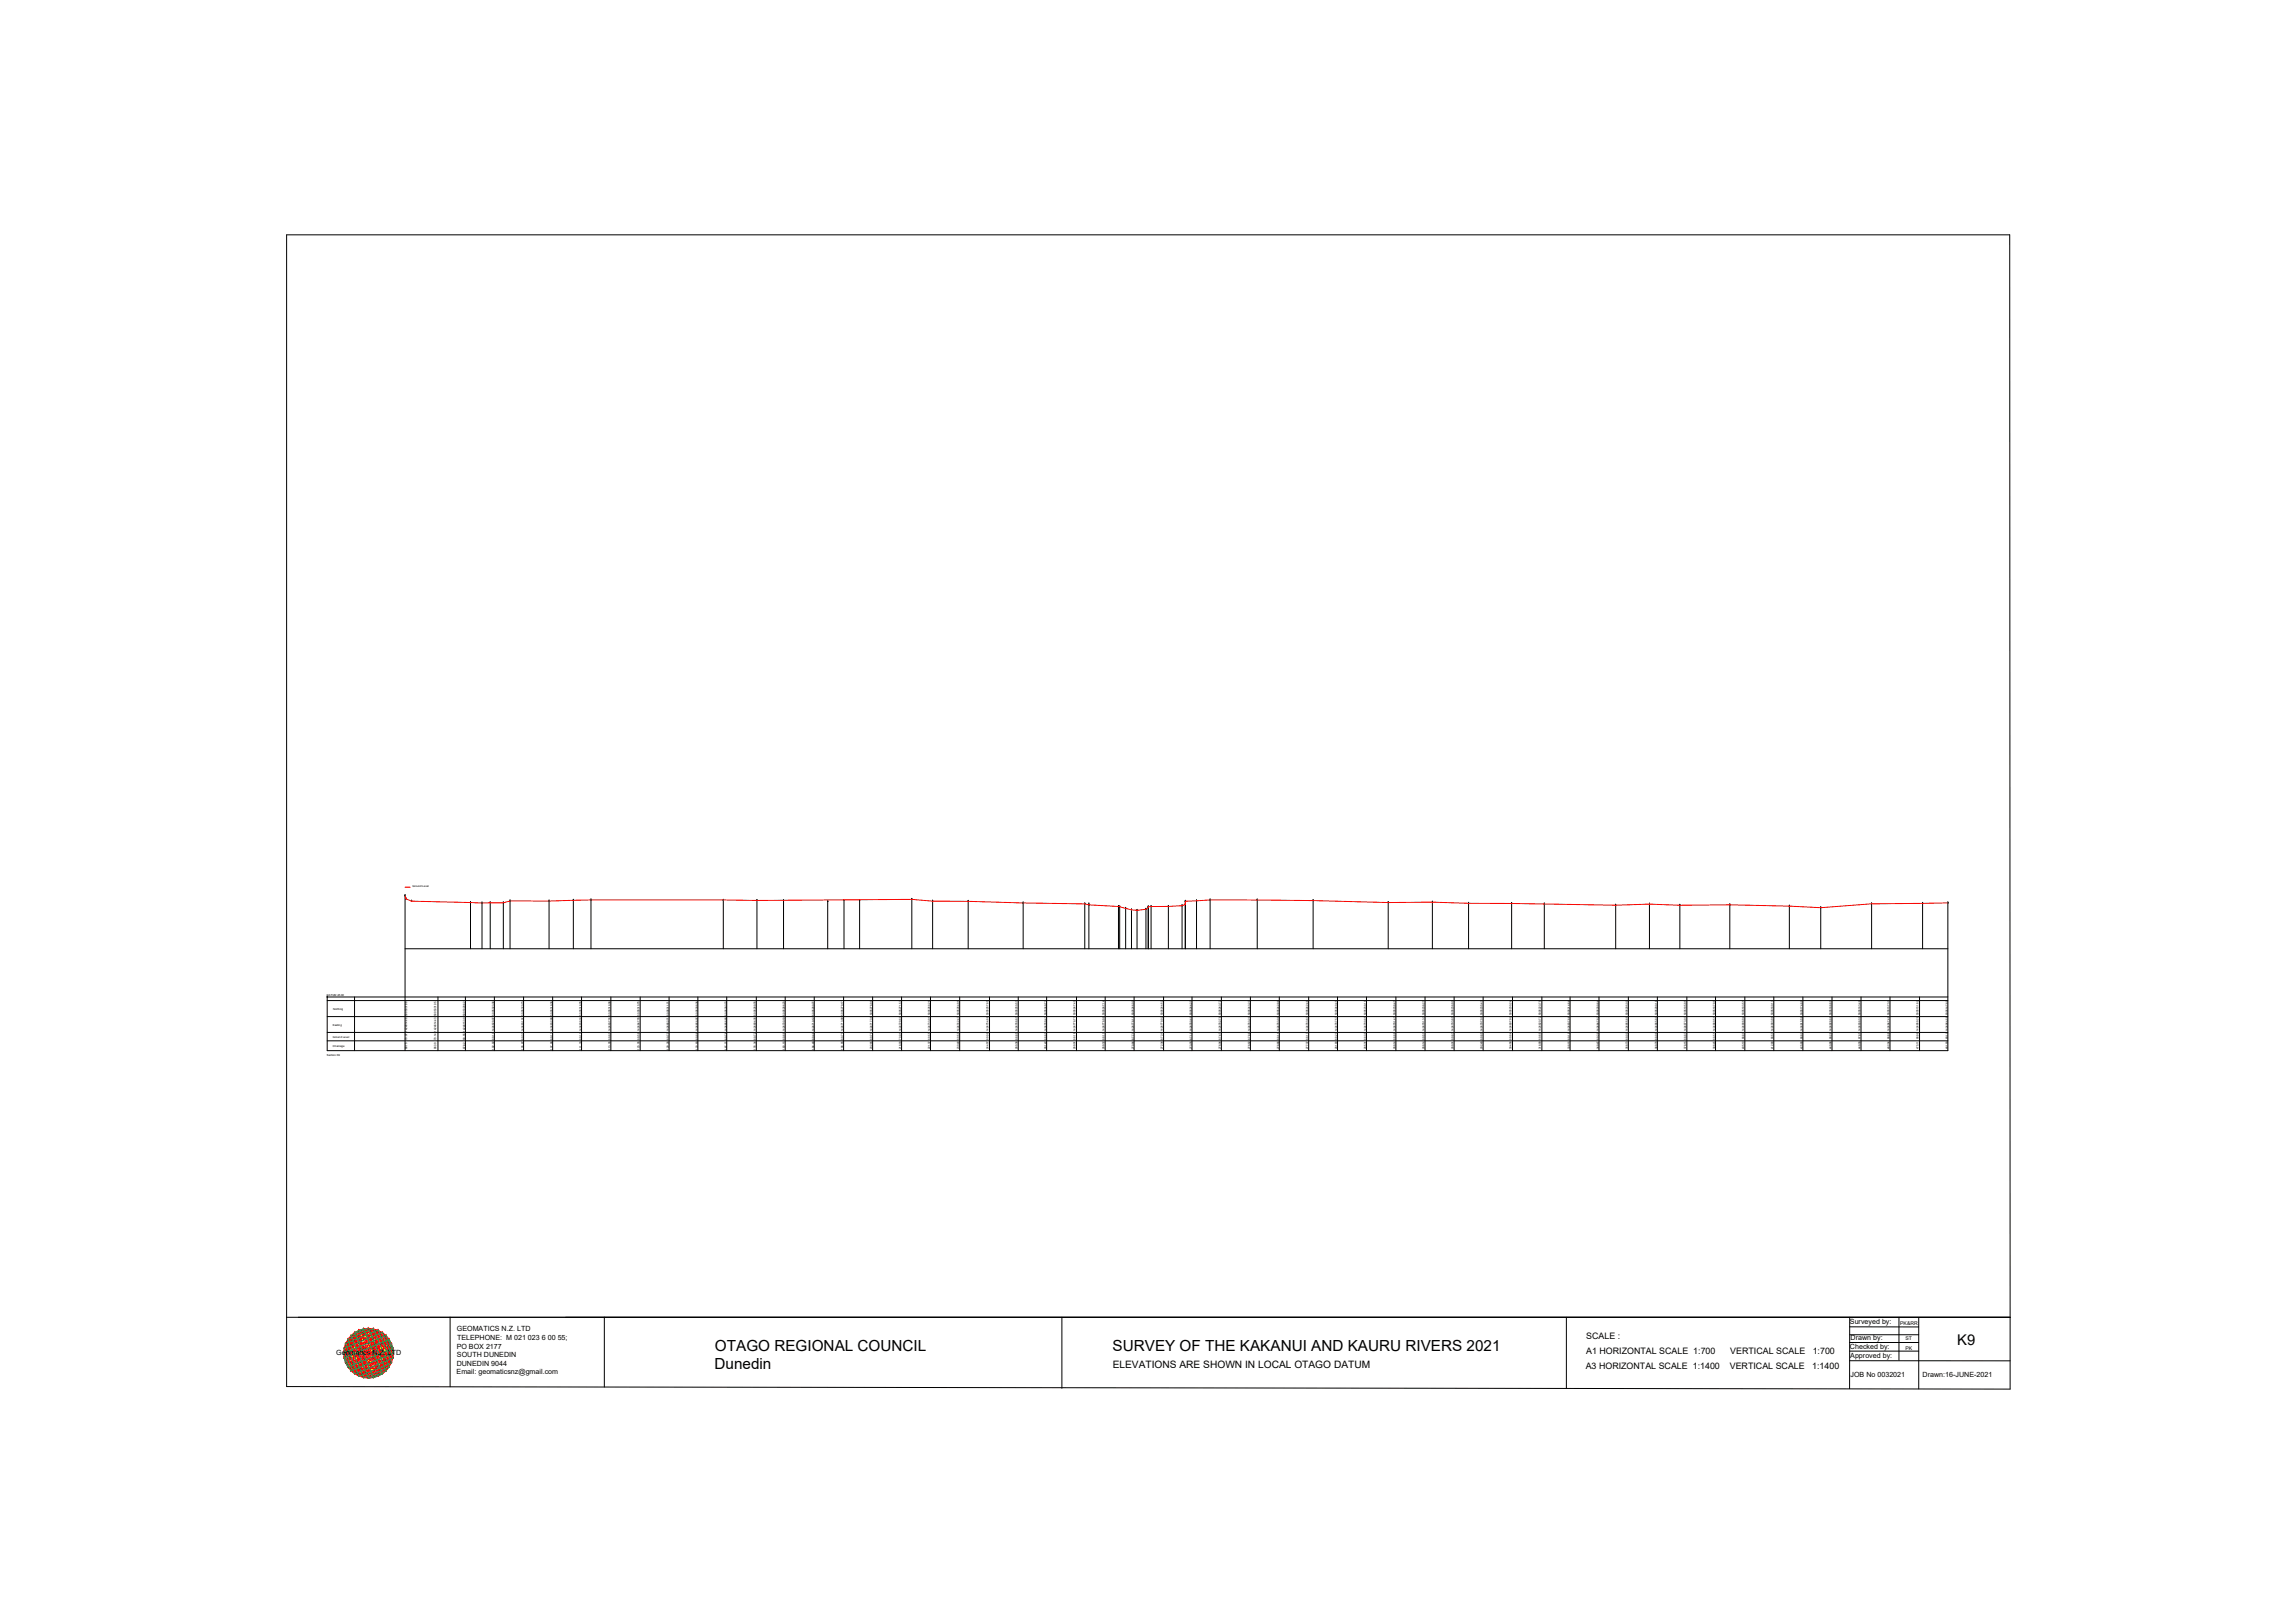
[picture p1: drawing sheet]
<svg xmlns="http://www.w3.org/2000/svg" width="420mm" height="297mm" viewBox="0 0 420 297" stroke-linecap="round" stroke-linejoin="round" font-family="sans-serif">
<defs><g id="words">
<g font-size="2.8">
<text x="130.8" y="250.6">Dunedin</text>
<text x="130.9" y="247.3">OTAGO REGIONAL COUNCIL</text>
<text x="203.7" y="247.3">SURVEY OF THE KAKANUI AND KAURU RIVERS 2021</text>
</g>
<text font-size="2.7" x="358.3" y="246.2">K9</text>
<text font-size="1.9" x="203.7" y="250.4">ELEVATIONS ARE SHOWN IN LOCAL OTAGO DATUM</text>
<g font-size="1.6">
<text x="290.4" y="245.1">SCALE :</text>
<text x="290.3" y="250.6">A3 HORIZONTAL SCALE 1:1400</text>
<text x="290.4" y="247.8">A1 HORIZONTAL SCALE 1:700</text>
<text x="316.7" y="250.6">VERTICAL SCALE</text>
<text x="316.8" y="247.8">VERTICAL SCALE</text>
<text x="331.8" y="250.6">1:1400</text>
<text x="331.9" y="247.8">1:700</text>
</g>
<g font-size="1.3">
<text x="83.6" y="243.7">GEOMATICS N.Z. LTD</text>
<text x="83.7" y="245.2">TELEPHONE: M 021 023 6 00 55;</text>
<text x="338.7" y="242.4">Surveyed by:</text>
<text x="338.8" y="245.3">Drawn by:</text>
<text x="61.6" y="248.1">Geomatics N.Z. LTD</text>
<text x="83.6" y="251.5">Email: geomaticsnz@gmail.com</text>
<text x="83.6" y="246.8">PO BOX 2177</text>
<text x="83.6" y="250">DUNEDIN 9044</text>
<text x="83.7" y="248.4">SOUTH DUNEDIN</text>
<text x="338.7" y="246.9">Checked by:</text>
<text x="338.7" y="248.6">Approved by:</text>
<text x="338.8" y="251.9">JOB No 0032021</text>
<text x="352" y="251.9">Drawn:16-JUNE-2021</text>
</g>
<g font-size=".9">
<text x="347.9" y="242.4">PK&amp;RR</text>
<text x="348.8" y="245.3">ST</text>
<text x="348.8" y="247">PK</text>
</g>
<g font-size=".5">
<text x="75.5" y="162.4">Ground Level</text>
<text x="59.8" y="182.4">DATUM 45.00</text>
<text x="61" y="184.9">Northing</text>
<text x="60.9" y="187.8">Easting</text>
<text x="60.9" y="189.9">Ground Level</text>
<text x="60.9" y="191.7">Chainage</text>
<text x="74.5" y="190.4" transform="rotate(-90 74.5 190.4)">70.97 1424614.48 5005331.66</text>
<text x="79.8" y="190.4" transform="rotate(-90 79.8 190.4)">70.14 1424614.43 5005331.05</text>
<text x="85.2" y="190.4" transform="rotate(-90 85.2 190.4)">69.55 1424615.30 5005329.62</text>
<text x="59.8" y="193.3">Section K9</text>
<text x="74.5" y="192.1" transform="rotate(-90 74.5 192.1)">86.15</text>
<text x="79.8" y="192.1" transform="rotate(-90 79.8 192.1)">86.39</text>
<text x="85.2" y="192.1" transform="rotate(-90 85.2 192.1)">87.82</text>
<text x="90.5" y="192.1" transform="rotate(-90 90.5 192.1)">102.92 69.19 1424629.07 5005323.38</text>
<text x="95.8" y="192.1" transform="rotate(-90 95.8 192.1)">105.87 69.07 1424631.01 5005320.73</text>
<text x="101.1" y="192.1" transform="rotate(-90 101.1 192.1)">107.98 69.13 1424632.68 5005319.38</text>
<text x="106.4" y="192.1" transform="rotate(-90 106.4 192.1)">111.33 69.11 1424636.16 5005318.78</text>
<text x="111.8" y="192.1" transform="rotate(-90 111.8 192.1)">113.05 69.61 1424637.74 5005318.08</text>
<text x="117.1" y="192.1" transform="rotate(-90 117.1 192.1)">123.05 69.58 1424647.78 5005315.75</text>
<text x="122.4" y="192.1" transform="rotate(-90 122.4 192.1)">129.28 69.77 1424652.71 5005311.71</text>
<text x="127.7" y="192.1" transform="rotate(-90 127.7 192.1)">133.80 69.86 1424656.07 5005308.36</text>
<text x="133.1" y="192.1" transform="rotate(-90 133.1 192.1)">167.71 69.76 1424686.68 5005293.72</text>
<text x="138.4" y="192.1" transform="rotate(-90 138.4 192.1)">176.34 69.72 1424694.35 5005289.76</text>
<text x="143.7" y="192.1" transform="rotate(-90 143.7 192.1)">183.15 69.68 1424700.19 5005286.23</text>
<text x="149" y="192.1" transform="rotate(-90 149 192.1)">194.48 69.48 1424710.12 5005280.77</text>
<text x="154.3" y="192.1" transform="rotate(-90 154.3 192.1)">198.65 69.75 1424713.99 5005279.17</text>
<text x="159.7" y="192.1" transform="rotate(-90 159.7 192.1)">202.65 69.70 1424717.36 5005276.99</text>
<text x="165" y="192.1" transform="rotate(-90 165 192.1)">216.03 70.01 1424729.60 5005271.53</text>
<text x="170.3" y="192.1" transform="rotate(-90 170.3 192.1)">221.37 69.55 1424733.91 5005268.25</text>
<text x="175.6" y="192.1" transform="rotate(-90 175.6 192.1)">230.48 69.50 1424742.47 5005264.95</text>
<text x="181" y="192.1" transform="rotate(-90 181 192.1)">244.57 69.09 1424754.66 5005257.85</text>
<text x="186.3" y="192.1" transform="rotate(-90 186.3 192.1)">260.36 68.85 1424768.67 5005250.57</text>
<text x="191.6" y="192.1" transform="rotate(-90 191.6 192.1)">261.42 68.60 1424769.43 5005249.73</text>
<text x="196.9" y="192.1" transform="rotate(-90 196.9 192.1)">269.01 68.18 1424776.77 5005247.40</text>
<text x="202.2" y="192.1" transform="rotate(-90 202.2 192.1)">269.32 68.10 1424776.98 5005247.14</text>
<text x="207.6" y="192.1" transform="rotate(-90 207.6 192.1)">270.84 67.71 1424778.10 5005246.00</text>
<text x="212.9" y="192.1" transform="rotate(-90 212.9 192.1)">272.34 67.31 1424779.02 5005244.52</text>
<text x="218.2" y="192.1" transform="rotate(-90 218.2 192.1)">273.76 67.19 1424780.49 5005244.27</text>
<text x="223.5" y="192.1" transform="rotate(-90 223.5 192.1)">276.04 67.47 1424782.78 5005243.72</text>
<text x="228.9" y="192.1" transform="rotate(-90 228.9 192.1)">276.62 67.88 1424783.20 5005243.27</text>
<text x="234.2" y="192.1" transform="rotate(-90 234.2 192.1)">276.66 68.11 1424783.09 5005242.98</text>
<text x="239.5" y="192.1" transform="rotate(-90 239.5 192.1)">277.37 68.17 1424783.63 5005242.48</text>
<text x="244.8" y="192.1" transform="rotate(-90 244.8 192.1)">281.80 68.20 1424787.57 5005240.45</text>
<text x="250.1" y="192.1" transform="rotate(-90 250.1 192.1)">285.31 68.39 1424790.85 5005239.15</text>
<text x="255.5" y="192.1" transform="rotate(-90 255.5 192.1)">286.14 68.66 1424791.43 5005238.47</text>
<text x="260.8" y="192.1" transform="rotate(-90 260.8 192.1)">286.14 69.51 1424791.33 5005238.27</text>
<text x="266.1" y="192.1" transform="rotate(-90 266.1 192.1)">289.01 69.63 1424793.85 5005236.90</text>
<text x="271.4" y="192.1" transform="rotate(-90 271.4 192.1)">292.49 69.85 1424797.01 5005235.43</text>
<text x="276.7" y="192.1" transform="rotate(-90 276.7 192.1)">304.56 69.84 1424807.92 5005230.24</text>
<text x="282.1" y="192.1" transform="rotate(-90 282.1 192.1)">318.90 69.69 1424820.72 5005223.79</text>
<text x="287.4" y="192.1" transform="rotate(-90 287.4 192.1)">338.15 69.19 1424837.66 5005214.64</text>
<text x="292.7" y="192.1" transform="rotate(-90 292.7 192.1)">349.47 69.29 1424847.82 5005209.64</text>
<text x="298" y="192.1" transform="rotate(-90 298 192.1)">358.73 69.00 1424855.85 5005205.00</text>
<text x="303.4" y="192.1" transform="rotate(-90 303.4 192.1)">369.79 68.96 1424865.80 5005200.18</text>
<text x="308.7" y="192.1" transform="rotate(-90 308.7 192.1)">378.15 68.83 1424873.03 5005195.95</text>
<text x="314" y="192.1" transform="rotate(-90 314 192.1)">396.45 68.51 1424889.51 5005187.99</text>
<text x="319.3" y="192" transform="rotate(-90 319.3 192)">405.10 68.80 1424896.94 5005183.51</text>
<text x="324.6" y="192" transform="rotate(-90 324.6 192)">412.89 68.50 1424903.96 5005180.13</text>
<text x="330" y="192" transform="rotate(-90 330 192)">425.69 68.62 1424915.56 5005174.69</text>
<text x="335.3" y="192" transform="rotate(-90 335.3 192)">440.96 68.28 1424928.66 5005166.80</text>
<text x="340.6" y="192" transform="rotate(-90 340.6 192)">449.00 67.87 1424936.00 5005163.48</text>
<text x="345.9" y="192" transform="rotate(-90 345.9 192)">462.04 68.86 1424947.49 5005157.31</text>
<text x="351.3" y="192" transform="rotate(-90 351.3 192)">475.11 68.98 1424959.26 5005151.62</text>
<text x="356.6" y="192" transform="rotate(-90 356.6 192)">481.59 69.10 1424964.58 5005147.80</text>
</g>
</g></defs>
<!-- layer: 0 -->
<g fill="none" stroke="#000" stroke-width=".18">
<path d="M52.5 43h315.4l.1 211.2-315.5-.4zM74.2 163.9h.1M74.2 173.6h282.4M74.2 163.9v28.4M74.2 163.9h-.1M74.3 164.5h.1M75.3 164.9h.1M75.4 164.9h.1M75.4 164.9h-.1M86.1 165.2h.1M86.1 165.2v8.4M88.2 165.3h.1"/>
<path d="M88.2 165.3v8.3M89.7 165.2h.1M89.7 165.2v8.4M92.1 165.2h.1M92.1 165.2v8.4M93.4 164.9h.1M93.4 164.9v8.7M100.5 164.9h.1M100.5 164.9v8.7M105 164.8h.1M105 164.8v8.8M108.2 164.7h.1"/>
<path d="M108.2 164.7v8.9M132.4 164.8h.1M132.4 164.8v8.8M138.6 164.8h.1M138.6 164.8v8.8M143.4 164.8h.1M143.4 164.8v8.8M143.5 164.8h-.1M151.5 165h.1M151.5 165v8.6M154.5 164.8h.1M154.5 164.8v8.8"/>
<path d="M157.4 164.8h.1M157.4 164.8v8.8M166.9 164.6h.1M166.9 164.6v9M170.7 164.9h.1M170.7 164.9v8.7M170.8 164.9h-.1M177.2 165h.1M177.2 165v8.6M177.3 165h-.1M187.3 165.3v8.3M187.3 165.2v.1"/>
<path d="M187.3 165.3h.1M198.6 165.4h.1M198.6 165.4v8.2M199.3 165.6h.1M199.3 165.2v8.4M199.4 165.6h-.1M204.8 165.9h.1M204.8 165.9v7.7M205 166h.1M205 166v7.6M206.1 166.2h.1M206.1 166.2v.1"/>
<path d="M206.1 166.2v7.4M207.1 166.5h.1M207.1 166.5v7.1M207.2 166.5h-.1M208.2 166.6h.1M208.2 166.6v7M209.8 166.4h.1M209.8 166.4v7.2M210.2 166.1h.1M210.2 166h.1M210.2 166v7.6M210.7 165.9h.1"/>
<path d="M210.7 165.9v7.7M213.9 165.9h.1M213.9 165.9v7.7M216.4 165.7v.1M216.4 165.8h.1M216.4 165.8v7.8M217 165.6h.1M217 165h.1M217 165v8.6M219.1 164.9h.1M219.1 164.9v8.7M221.5 164.7h.1"/>
<path d="M221.5 164.7v8.9M221.6 164.7h-.1M230.2 164.7h.1M230.2 164.7v8.9M240.4 164.8h.1M240.4 164.8v8.8M254.1 165.2h.1M254.1 165.2v8.4M262.2 165.1h.1M262.2 165.1v8.5M268.9 165.3h.1M268.9 165.3v8.3"/>
<path d="M268.9 165.3h-.1M276.7 165.4h.1M276.7 165.4v8.2M282.7 165.4h.1M282.7 165.4v8.2M295.8 165.7h.1M295.8 165.7v7.9M302 165.5h.1M302 165.5v8.1M307.5 165.7h.1M307.5 165.7v7.9M307.6 165.7h-.1"/>
<path d="M316.7 165.6h.1M316.7 165.6v8M327.6 165.8v.1M327.6 165.8h.1M327.6 165.8v7.8M333.3 166.1h.1M333.3 166.1v7.5M342.6 165.4h.1M342.6 165.4v8.2M342.7 165.4h-.1M352 165.3h.1M352 165.3v8.3"/>
<path d="M356.6 165.2v.1M356.6 165.2h.1M356.6 165.2v27.1h-296.7v-9.8M59.9 182.5h.1M59.9 190.5h296.7M59.9 189h296.7M59.9 186.1h296.7M59.9 183.1h296.7M59.9 182.5h296.7M64.9 182.5v9.8M80.2 182.5v9.8M85.2 182.5v9.8"/>
<path d="M90.5 182.5v9.8M95.9 182.5v9.8M101.2 182.5v9.8M106.5 182.5v9.8M111.8 182.5v9.8M117.2 182.5v9.8M122.5 182.5v9.8M127.8 182.5v9.8M133 182.5v9.8M138.5 182.5v9.8M143.8 182.5v9.8M149.1 182.5v9.8"/>
<path d="M154.4 182.5v9.8M159.8 182.5v9.8M165.1 182.5v9.8M170.3 182.5v9.8M175.7 182.5v9.8M181.2 182.5v9.8M186.4 182.5v9.8M191.6 182.5v9.8M197.1 182.5v9.8M202.3 182.5v9.8M207.6 182.5v9.8M213 182.5v9.8"/>
<path d="M218.2 182.5v9.8M223.6 182.5v9.8M228.9 182.5v9.8M234.2 182.5v9.8M239.6 182.5v9.8M244.9 182.5v9.8M250.2 182.5v9.8M255.6 182.5v9.8M260.9 182.5v9.8M266.2 182.5v9.8M271.5 182.5v9.8M276.9 182.5v9.8"/>
<path d="M282.3 182.5v9.8M287.4 182.5v9.8M292.7 182.5v9.8M298.1 182.5v9.8M303.4 182.5v9.8M308.8 182.5v9.8M314.1 182.5v9.8M319.4 182.5v9.8M324.7 182.5v9.8M330.1 182.5v9.8M335.4 182.5v9.8M340.7 182.5v9.8"/>
<path d="M346 182.5v9.8M351.4 182.5v9.8M52.5 241.1h315.5M82.4 241.1v12.7M110.6 241.1v12.8M194.4 241.1v13M286.8 241.1v13M338.6 245.7h12.7M338.6 249l29.4 .1M338.6 242.8l12.7 .1M338.6 247.3h12.7M338.6 244.3h12.7"/>
<path d="M338.6 241.1v13.1M347.7 241.1v7.8M351.3 241.1v13.1"/>
</g>
<path d="M74.2 163.9l.1 .6 1.1 .4 12.8 .4 3.9-.1 1.3-.3h7.1l7.7-.2 30.4 .1 28.3-.2 3.8 .3 27.9 .5 .7 .2 5.7 .4a8.2 8.2 0 0 0 4.8 .4l.4-.3v-.1l6.2-.2 .6-.2v-.6l4.5-.3 18.9 .1 13.7 .4 8.1-.1 6.7 .2 26.9 .4 6.2-.2 5.5 .2 9.2-.1 10.9 .2 5.7 .3 9.3-.7 14-.2M74.2 162.4h.9" fill="none" stroke="#f00" stroke-width=".18"/>
<!-- layer: geo -->
<g fill="none" stroke="#545454" stroke-width=".18">
<path d="M62.9 247.7h9.1M63 246.8h9v1.8h-9zM63.2 245.9h.1M63.2 245.9h8.5v3.5h-8.5zM63.7 245.1h7.6v5.1h-7.6zM64.2 244.4h6.5v6.5h-6.5zM64.9 243.9h.1M64.9 243.9h5.1v7.6h-5.1zM65.7 243.4h3.5v8.5h-3.5zM66.6 243.2h1.8v8.9h-1.8zM67.5 243.1v9.1M71.3 245.1h.1"/>
<path d="M72 246.8h.1"/>
</g>
<g fill="none" stroke="#ff0" stroke-width=".18">
<path d="M62.9 247.7l4.6-4.6 4.5 4.6-4.5 4.5-4.5-4.5M63 246.8l3.6-3.6 5.4 5.4-3.6 3.5zM63.7 245.1l1.2-1.2 6.4 6.3-1.3 1.3zM64.2 250.9h.1M64.2 244.4l6.5 6.5M65.7 243.4l6 6-2.5 2.5-6-6zM68.4 252.1h.1M68.4 243.2l3.6 3.6-5.4 5.4-3.6-3.6zM69.2 243.4l2.5 2.5-6 6-2.5-2.5zM70 243.9l1.3 1.2-6.4 6.4-1.2-1.3zM70.7 244.4h.1M70.7 244.4l-6.5 6.5"/>
<path d="M70.8 250.9h.1"/>
</g>
<g fill="none" stroke="#00b85c" stroke-width=".18">
<path d="M62.9 247.7l7.8-3.3 1.3 3.3-7.8 3.2zM63 246.8l7-2.9 2 4.7-7.1 2.9zM63 248.6l8.3-3.5 .7 1.7-8.3 3.4zM63.2 245.9l4.3 1.8M63.2 245.9l2.5 6M63.7 245.1l4.7-1.9 2.9 7-4.7 2zM64.2 244.4l3.3-1.3 3.2 7.8-3.2 1.3zM64.9 243.9l1.7-.7 3.4 8.3-1.6 .7zM65.7 243.4l1.8 4.3M67.5 247.7l1.7 4.2M67.5 247.7l4.2 1.7-2.5-6-3.5 8.5M69.2 243.4l-6 2.5"/>
<path d="M71.7 245.9l-8.5 3.5M71.7 249.4l-6 2.5"/>
</g>
<g fill="none" stroke="#f00" stroke-width=".18">
<path d="M62.9 247.7l.3 1.7M62.9 247.7l2.8 4.2M62.9 247.7l6.3 4.2M62.9 247.7h.1M63 248.6h.1M63 246.8h.1M63 246.8l4.5 .9M63 246.8l.7 3.4M63 246.8l3.6 5.3M63 248.6l1.9 2.9M63 248.5l5.4 3.6M63 246.8l7 4.7"/>
<path d="M63 248.6l8.3 1.6M63.2 245.9l1 5M63.2 245.9l4.3 6.3M63.2 249.4l1 1.5M63.2 249.4l4.3 2.8M63.2 245.9l7.5 5M63.2 245.9l8.9 1.8M63.2 249.4l7.5 1.5M63.2 245.9l-.3 1.8M63.2 245.9h.1M63.3 249.4h.1M63.7 250.2h.1"/>
<path d="M63.7 245.1h.1M63.7 245.1l3.8 2.6M63.7 245.1l1.2 6.4M63.7 245.1l4.7 7M63.7 250.2l2.9 1.9M63.7 245.1l8.3 1.7M63.7 250.2l6.3 1.3M63.7 245.1l-.7 3.4M64.2 244.5h.1M64.2 244.4l1.5 7.5M64.2 244.4l5 7.5M64.2 244.4l7.5 5-8.8-1.7"/>
<path d="M64.2 250.9l1.5 1M64.2 244.4l-1 1.5M64.2 244.4l7.5 1.5M64.2 250.9l5 1M64.2 244.4l-1 5M64.3 250.9h.1M64.9 243.9h.1M64.9 251.5h.1M64.9 243.9l2.6 3.8M64.9 243.9l1.7 8.2M64.9 243.9l-1.9 2.9M64.9 251.5l3.5 .6"/>
<path d="M64.9 243.9l-1.2 6.3M65.7 243.5h.1M65.7 243.4l1.8 8.8M65.7 243.4l5 7.5M65.7 243.4l-1.5 1M65.7 243.4l6.3 4.3M65.7 243.4l-2.8 4.3M65.7 243.4l5 1M65.7 251.9l1.8 .3M65.7 243.4l-1.5 7.5M65.8 251.9h.1M66.6 243.2h.1"/>
<path d="M66.6 252.2h.1M66.6 243.2l.9 4.5M66.6 243.2l-2.9 1.9M66.6 243.2l-3.6 5.3M66.6 243.2l3.4 .7M66.6 243.2l-1.7 8.3M67.4 243.1h.1M67.5 247.7l.9 4.5M67.5 247.7l2.5 3.8M67.5 247.7l3.8 2.5M67.5 247.7l4.5 .9M67.5 247.7l-4.5 .9"/>
<path d="M67.5 247.7l-2.6 3.8M67.5 243.1l1.7 8.8M67.5 243.1l-1.8 .3M67.5 243.1l4.2 6.3M67.5 243.1l-4.3 2.8M67.5 243.1l4.2 2.8M67.5 243.1l-4.3 6.3M67.5 243.1l1.7 .3M67.5 243.1l-1.8 8.8M67.5 252.2h.1M68.4 252.1h.1M68.4 243.2h.1"/>
<path d="M68.4 243.2l-1.8 9M68.4 243.2l1.6 8.3M68.4 243.2l-3.5 .7M68.4 243.2l3.6 5.4M68.4 243.2l-5.4 3.6M68.4 243.2l2.9 1.9M68.4 243.2l-4.7 7M69.2 243.4h.1M69.2 243.4l1.5 7.5M69.2 243.4l-5 1M69.2 251.9l-1.7 .3M69.2 243.4l2.8 4.3"/>
<path d="M69.2 243.4l-6.3 4.3M69.2 243.4l1.5 1M69.2 243.4l-5 7.5M69.2 243.4l-1.7 8.8M69.2 251.9h.1M70 251.5h.1M70 243.9h.1M70 243.9l-2.5 3.8M70 243.9l1.3 6.3M70 243.9l-6.3 1.2M70 251.5l-3.4 .6M70 243.9l2 2.9"/>
<path d="M70 243.9l-7 4.6M70 243.9l-1.6 8.2M70.7 244.4h.1M70.7 244.4l1 5M70.7 244.4l-7.5 1.5M70.7 250.9l-5 1M70.7 244.4l1 1.5M70.7 244.4l-7.5 5M70.7 250.9l-1.5 1M70.7 244.4l-5 7.5M70.7 244.4l-1.5 7.5M70.7 250.9h.1"/>
<path d="M71.3 245.1h.1M71.3 245.1l-7.6 5.1M71.3 245.1l.7 3.5M71.3 245.1l-8.3 1.7M71.3 250.2l-6.4 1.3M71.3 250.2l-2.9 1.9M71.3 245.1l-4.7 7M71.3 245.1l-1.3 6.4M71.3 250.2h.1M71.3 245.1l-6.4-1.2 7.1 4.6M71.7 245.9h.1M71.7 249.4h.1"/>
<path d="M71.7 245.9l.3 1.8M71.7 249.4l-7.5 1.5M71.7 249.4l-4.2 2.8M71.7 249.4l-1 1.5M71.7 245.9l-1 5M71.7 245.9l-8.8 1.8M71.7 245.9l-7.5 5M71.7 245.9l-4.2 6.3M72 246.8h.1M72 248.5h.1M72 246.8l-4.5 .9M72 248.6l-8.3 1.6"/>
<path d="M72 246.8l-5.4-3.6 4.7 7M72 246.8l-7.1 4.7M72 248.6l-5.4 3.5M72 246.8l-3.6 5.3M72 248.5l-2 3M72 246.8l-.7 3.4M72 247.6h.1M72 247.7l-8.8 1.7M72 247.7l-6.3 4.2M72 247.7l-2.8 4.2M72 247.7l-.3 1.7"/>
</g>
<use href="#words"/>
</svg>
